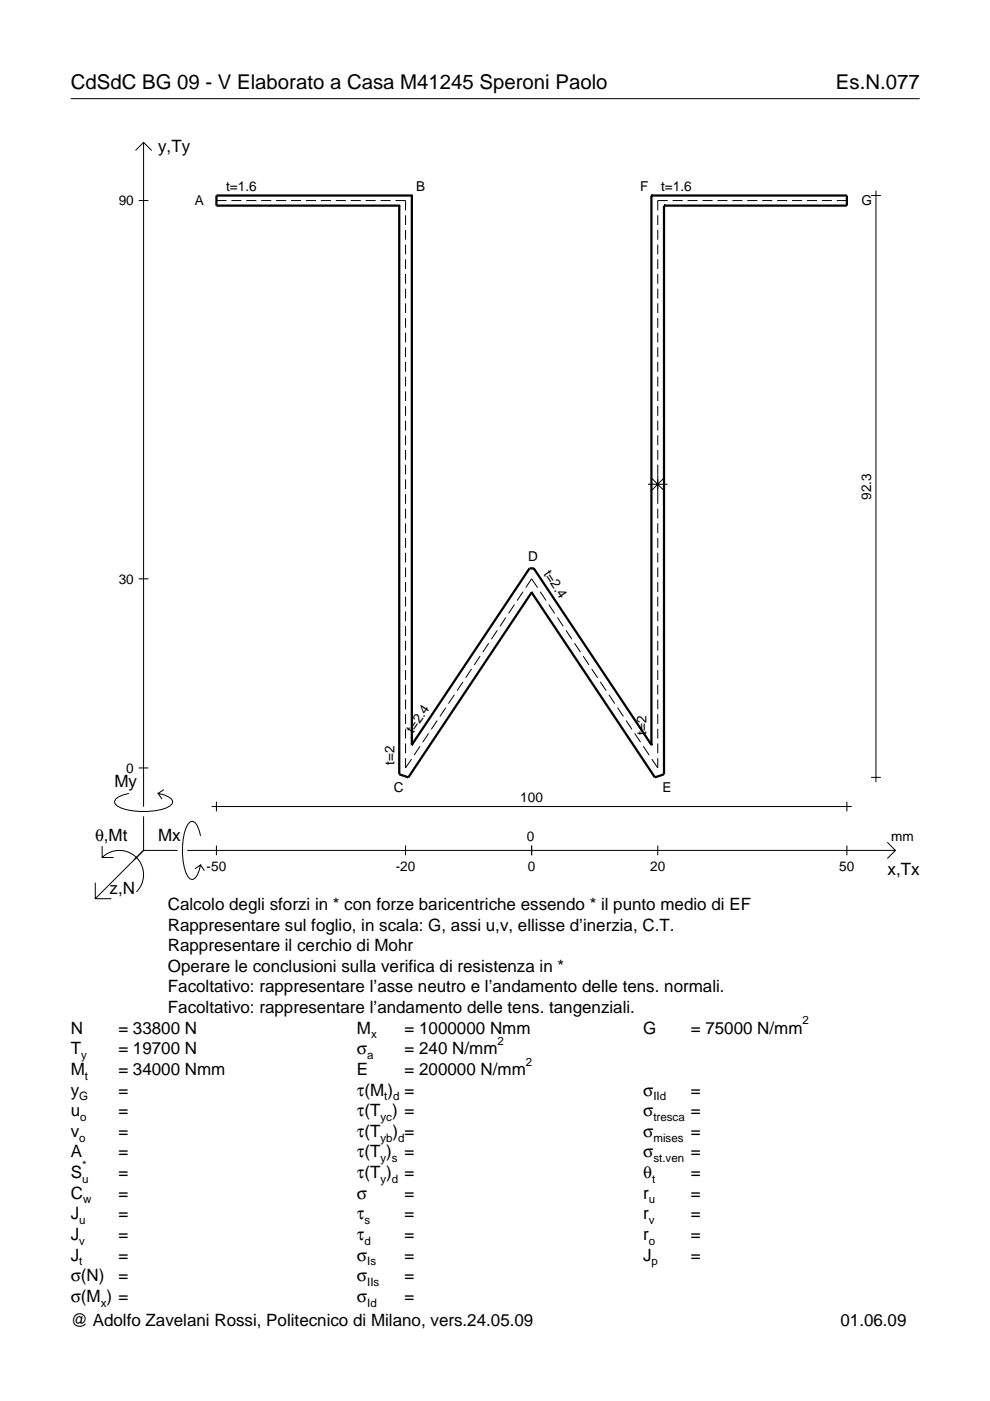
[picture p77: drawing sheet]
<svg xmlns="http://www.w3.org/2000/svg" width="210mm" height="297mm" viewBox="0 0 210 297" stroke-linecap="round" stroke-linejoin="round" font-family="sans-serif">
<defs><g id="words">
<g font-size="4.3">
<text x="15" y="18.9">CdSdC BG 09 - V Elaborato a Casa M41245 Speroni Paolo</text>
<text x="177.2" y="18.9">Es.N.077</text>
</g>
<g font-size="3.6">
<text x="33.5" y="32.3">y,Ty</text>
<text x="24.3" y="166.9">My</text>
<text x="20.1" y="178.2">θ,Mt</text>
<text x="33.5" y="178.2">Mx</text>
<text x="188.2" y="185.5">x,Tx</text>
<text x="23.2" y="189.6">z,N</text>
<text x="35.6" y="192.9">Calcolo degli sforzi in * con forze baricentriche essendo * il punto medio di EF</text>
<text x="35.6" y="197.3">Rappresentare sul foglio, in scala: G, assi u,v, ellisse d’inerzia, C.T.</text>
<text x="35.6" y="201.7">Rappresentare il cerchio di Mohr</text>
<text x="35.6" y="206">Operare le conclusioni sulla verifica di resistenza in *</text>
<text x="35.6" y="210.4">Facoltativo: rappresentare l’asse neutro e l’andamento delle tens. normali.</text>
<text x="35.6" y="214.8">Facoltativo: rappresentare l’andamento delle tens. tangenziali.</text>
<text x="15" y="219.2">N</text>
<text x="25.1" y="219.2">= 33800 N</text>
<text x="75.7" y="219.2">M</text>
<text x="85.8" y="219.2">= 1000000 Nmm</text>
<text x="136.4" y="219.2">G</text>
<text x="146.5" y="219.2">= 75000 N/mm</text>
<text x="15" y="223.5">T</text>
<text x="15" y="227.9">M</text>
<text x="25.1" y="223.5">= 19700 N</text>
<text x="25.1" y="227.9">= 34000 Nmm</text>
<text x="75.7" y="223.5">σ</text>
<text x="75.7" y="227.9">E</text>
<text x="85.8" y="223.5">= 240 N/mm</text>
<text x="85.8" y="227.9">= 200000 N/mm</text>
<text x="15" y="232.3">y</text>
<text x="25.1" y="232.3">=</text>
<text x="75.7" y="232.3">τ(M ) =</text>
<text x="136.4" y="232.3">σ</text>
<text x="146.5" y="232.3">=</text>
<text x="15" y="236.7">u</text>
<text x="25.1" y="236.7">=</text>
<text x="75.7" y="236.7">τ(T ) =</text>
<text x="136.4" y="236.7">σ</text>
<text x="146.5" y="236.7">=</text>
<text x="15" y="241">v</text>
<text x="15" y="245.4">A</text>
<text x="25.1" y="241">=</text>
<text x="25.1" y="245.4">=</text>
<text x="75.7" y="245.4">τ(T )</text>
<text x="75.7" y="241">τ(T</text>
<text x="83.3" y="241">) =</text>
<text x="85.8" y="245.4">=</text>
<text x="136.4" y="241">σ</text>
<text x="136.4" y="245.4">σ</text>
<text x="146.5" y="241">=</text>
<text x="146.5" y="245.4">=</text>
<text x="15" y="249.8">S</text>
<text x="25.1" y="249.8">=</text>
<text x="75.7" y="249.8">τ(T )</text>
<text x="85.8" y="249.8">=</text>
<text x="136.4" y="249.8">θ</text>
<text x="146.5" y="249.8">=</text>
<text x="15" y="254.2">C</text>
<text x="25.1" y="254.2">=</text>
<text x="75.7" y="254.2">σ</text>
<text x="85.8" y="254.2">=</text>
<text x="136.4" y="254.2">r</text>
<text x="146.5" y="254.2">=</text>
<text x="15" y="258.5">J</text>
<text x="15" y="262.9">J</text>
<text x="25.1" y="258.5">=</text>
<text x="25.1" y="262.9">=</text>
<text x="75.7" y="258.5">τ</text>
<text x="75.7" y="262.9">τ</text>
<text x="85.8" y="258.5">=</text>
<text x="85.8" y="262.9">=</text>
<text x="136.4" y="258.5">r</text>
<text x="136.4" y="262.9">r</text>
<text x="146.5" y="258.5">=</text>
<text x="146.5" y="262.9">=</text>
<text x="15" y="267.3">J</text>
<text x="25.1" y="267.3">=</text>
<text x="75.7" y="267.3">σ</text>
<text x="85.8" y="267.3">=</text>
<text x="136.4" y="267.3">J</text>
<text x="146.5" y="267.3">=</text>
<text x="15" y="271.7">σ(N)</text>
<text x="25.1" y="271.7">=</text>
<text x="75.7" y="271.7">σ</text>
<text x="85.8" y="271.7">=</text>
<text x="15" y="281.2">@ Adolfo Zavelani Rossi, Politecnico di Milano, vers.24.05.09</text>
<text x="15" y="276">σ(M ) =</text>
<text x="75.7" y="276">σ</text>
<text x="85.8" y="276">=</text>
<text x="178.2" y="281.2">01.06.09</text>
</g>
<g font-size="2.9">
<text x="47.9" y="40.4">t=1.6</text>
<text x="88.2" y="40.4">B</text>
<text x="135.7" y="40.4">F</text>
<text x="140.2" y="40.4">t=1.6</text>
<text x="25.2" y="43.5">90</text>
<text x="41.3" y="43.4">A</text>
<text x="182.6" y="43.4">G</text>
<text x="184.7" y="105.9" transform="rotate(-90 184.7 105.9)">92.3</text>
<text x="112" y="119">D</text>
<text x="25.2" y="123.7">30</text>
<text x="115.2" y="121.6" transform="rotate(56 115.2 121.6)">t=2.4</text>
<text x="87.6" y="155.6" transform="rotate(-56 87.6 155.6)">t=2.4</text>
<text x="137.1" y="155.9" transform="rotate(-90 137.1 155.9)">t=2</text>
<text x="26.8" y="163.8">0</text>
<text x="83.5" y="168">C</text>
<text x="83.6" y="162.1" transform="rotate(-90 83.6 162.1)">t=2</text>
<text x="140.5" y="168">E</text>
<text x="110.3" y="170">100</text>
<text x="111.7" y="178.2">0</text>
<text x="189" y="178.2">mm</text>
<text x="43.8" y="184.7">-50</text>
<text x="83.9" y="184.7">-20</text>
<text x="111.9" y="184.7">0</text>
<text x="137.9" y="184.7">20</text>
<text x="178" y="184.7">50</text>
</g>
<g font-size="2.4">
<text x="78.7" y="220.2">x</text>
<text x="105.5" y="221.5">2</text>
<text x="170.2" y="217.2">2</text>
<text x="17.2" y="224.5">y</text>
<text x="77.9" y="224.5">a</text>
<text x="111.5" y="225.9">2</text>
<text x="16.8" y="233.3">G</text>
<text x="18" y="228.9">t</text>
<text x="81.5" y="233.3">t d</text>
<text x="138.5" y="233.3">IId</text>
<text x="17" y="237.7">o</text>
<text x="80.7" y="237.7">yc</text>
<text x="138.5" y="237.7">tresca</text>
<text x="16.8" y="242">o</text>
<text x="80.7" y="242">yb d</text>
<text x="138.5" y="242">mises</text>
<text x="17.4" y="250.8">u</text>
<text x="17.4" y="247.8">*</text>
<text x="80.7" y="246.4">y s</text>
<text x="80.7" y="250.8">y d</text>
<text x="138.2" y="250.8">t</text>
<text x="138.5" y="246.4">st.ven</text>
<text x="17.6" y="255.2">w</text>
<text x="137.6" y="255.2">u</text>
<text x="16.8" y="259.5">u</text>
<text x="16.8" y="263.9">v</text>
<text x="77.3" y="259.5">s</text>
<text x="77.3" y="263.9">d</text>
<text x="137.6" y="259.5">v</text>
<text x="137.6" y="263.9">o</text>
<text x="16.8" y="268.3">t</text>
<text x="77.9" y="268.3">Is</text>
<text x="138.2" y="268.3">p</text>
<text x="77.9" y="272.7">IIs</text>
<text x="21.4" y="277">x</text>
<text x="77.9" y="277">Id</text>
</g>
</g></defs>
<g fill="none" stroke="#000" stroke-width=".21">
<path d="M15 20.9h180M28.7 31.9l1.7-1.7 1.8 1.7M30.4 30.2v140.8M29.4 42.5h2.1M45.9 42.5h2.1M49 42.5h2.2M52.2 42.5h2.1M55.4 42.5h2.1M58.5 42.5h2.2M61.7 42.5h2.1M64.9 42.5h2.1M68 42.5h2.2"/>
<path d="M71.2 42.5h2.1M74.4 42.5h2.1M77.5 42.5h2.2M80.7 42.5h2.1M83.8 42.5h2.2v2.1M86 45.6v2.1M86 48.7v2.1M86 51.9v2M86 55v2M86 58.1v2.1M139.5 45.6v2.1M139.5 48.7v2.1"/>
<path d="M139.5 51.9v2M139.5 55v2M139.5 58.1v2.1M141.6 42.5h-2.1v2.1M142.6 42.5h2.1M145.8 42.5h2.1M148.9 42.5h2.2M152.1 42.5h2.1M155.3 42.5h2.1M158.4 42.5h2.2M161.6 42.5h2.1M164.8 42.5h2.1"/>
<path d="M167.9 42.5h2.2M171.1 42.5h2.1M174.3 42.5h2.1M177.4 42.5h2.2M184.7 41.5h2.1M185.7 40.4v125.5M86 61.2v2.1M86 64.3v2.1M86 67.4v2.1M86 70.5v2.1M86 73.6v2.1M86 76.7v2.1"/>
<path d="M86 79.9v2M139.5 61.2v2.1M139.5 64.3v2.1M139.5 67.4v2.1M139.5 70.5v2.1M139.5 73.6v2.1M139.5 76.7v2.1M139.5 79.9v2M86 83v2M86 86.1v2.1M86 89.2v2.1M86 92.3v2.1"/>
<path d="M86 95.4v2.1M86 98.5v2.1M139.5 83v2M139.5 86.1v2.1M139.5 89.2v2.1M139.5 92.3v2.1M139.5 95.4v2.1M139.5 98.5v8.3M86 101.6v2.1M86 104.7v2.1M86 107.9v2M86 111v2"/>
<path d="M86 114.1v2.1M86 117.2v2.1M137.4 102.7h4.1M138 101.2l2.9 2.9M139.5 107.9v2M139.5 111v2M139.5 114.1v2.1M139.5 117.2v2.1M140.9 101.2l-2.9 2.9M29.4 122.7h2.1M86 120.3v2.1M86 123.4v2.1"/>
<path d="M86 126.5v2.1M86 129.6v2.1M86 132.7v2.1M86 135.9v2M86 139v2M101.8 139.1l-1.3 1.9M103.6 136.4l-1.2 1.9M105.4 133.6l-1.2 1.9M107.3 130.9l-1.3 1.9M109.1 128.2l-1.3 1.9M110.9 125.5l-1.3 1.8M111.5 124.6l1.2-1.9 1.3 1.9"/>
<path d="M114.5 125.5l1.3 1.8M116.4 128.2l1.2 1.9M118.2 130.9l1.2 1.9M120 133.6l1.2 1.9M121.8 136.4l1.3 1.9M123.6 139.1l1.3 1.9M139.5 120.3v2.1M139.5 123.4v2.1M139.5 126.5v2.1M139.5 129.6v2.1M139.5 132.7v2.1M139.5 135.9v2"/>
<path d="M139.5 139v2M86 142.1v2.1M86 145.2v2.1M86 148.3v2.1M86 151.4v2.1M86 154.5v2.1M86 157.6v2.1M89.1 158.2l-1.3 1.9M90.9 155.5l-1.3 1.9M92.7 152.8l-1.3 1.8M94.5 150l-1.2 1.9M96.3 147.3l-1.2 1.9"/>
<path d="M98.2 144.6l-1.3 1.8M100 141.8l-1.3 1.9M125.5 141.8l1.2 1.9M127.3 144.6l1.2 1.8M129.1 147.3l1.2 1.9M130.9 150l1.3 1.9M132.7 152.8l1.3 1.8M134.6 155.5l1.2 1.9M136.4 158.2l1.2 1.9M139.5 142.1v2.1M139.5 145.2v2.1M139.5 148.3v2.1"/>
<path d="M139.5 151.4v2.1M139.5 154.5v2.1M139.5 157.6v2.1M21.7 179.4v2.4h2.4M27.3 168.2a3.6 3.6 0 0 0-3 1.7l.1 .5a5.6 5.6 0 0 0 3.8 1.5 13.4 13.4 0 0 0 7.8-1l.5-.5 .1-.5a3.6 3.6 0 0 0-3.1-1.7l.8 1.2M29.4 162.8h2.1M30.4 173.1v7.2M34.7 167.4l-1.2 .8M42.5 177.2a3.6 3.6 0 0 0-1.7-3.1l-.5 .2a5.7 5.7 0 0 0-1.5 3.7 13.3 13.3 0 0 0 1 7.9l.5 .5 .5 .1a3.6 3.6 0 0 0 1.7-3.1l-1.2 .8M44.9 171h135.7M45.9 170v2M45.9 179.3v2"/>
<path d="M86 160.7v2.1l1.2-1.8M86 179.3v2M112.7 179.3v2M139.5 160.7v2.1l-1.3-1.8M139.5 179.3v2M179.6 170v2M179.6 179.3v2M184.7 164.8h2.1M188.1 178.6l1.7 1.7-1.7 1.7M20.2 187.2v3.3h3.4M21.7 181.8a5.1 5.1 0 0 1 7.2 0 5.1 5.1 0 0 1 0 7.3M30.4 180.3l-10.2 10.2"/>
<path d="M30.4 180.3h7.2M39.7 180.3h150.1M42.5 183.4l.8 1.2"/>
</g>
<g fill="none" stroke="#000" stroke-width=".48">
<path d="M84.6 43.6h.1M84.6 43.6v120.6l2 .6 26.1-39.2M87.3 41.5h.1M87.3 41.5h-41.4v2.1h38.7M87.3 41.5v116.4M138.1 41.5h.1M138.1 41.5h41.5v2.1h-38.8M138.1 41.5v116.4M140.8 43.6h.1M140.8 43.6v120.6l-1.9 .6-26.2-39.2M112.7 125.6h.1M87.3 157.9h.1"/>
<path d="M87.3 157.9l25-37.4h.9l24.9 37.4M138.1 157.9h.1"/>
</g>
<use href="#words"/>
</svg>
